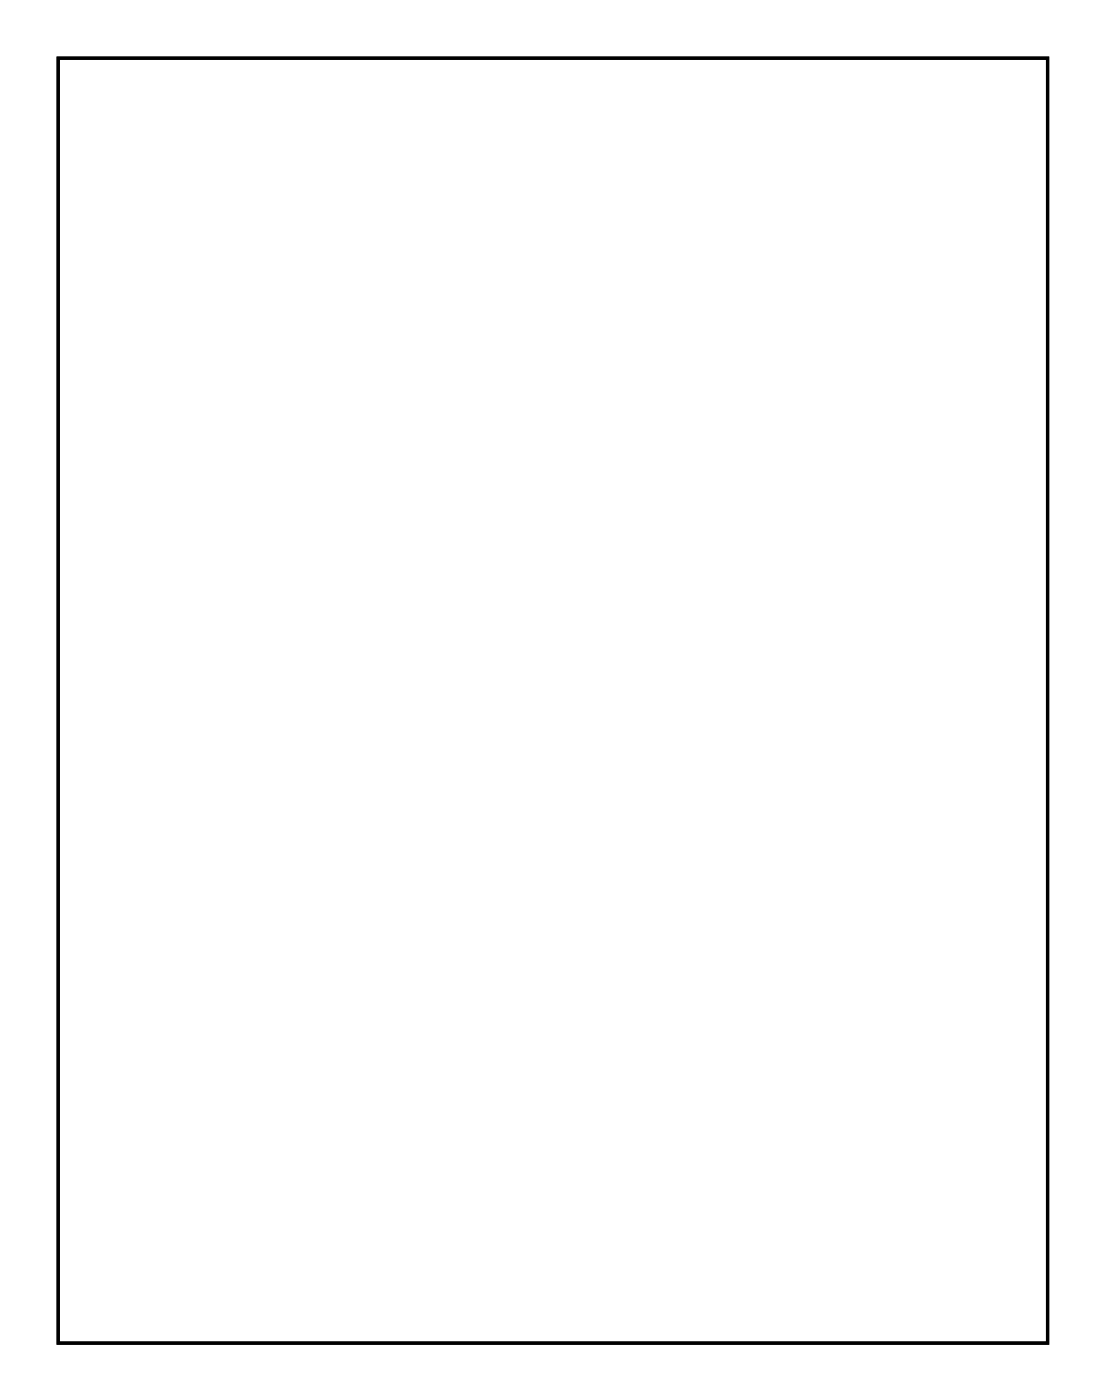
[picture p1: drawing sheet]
<svg xmlns="http://www.w3.org/2000/svg" width="69mm" height="87mm" viewBox="0 0 69 87" stroke-linecap="round" stroke-linejoin="round" font-family="sans-serif">
<path d="M3.6 3.6h61.8v80.3h-61.8z" fill="none" stroke="#000" stroke-width=".2"/>
<path d="M3.6 3.6h61.8v80.3h-61.8zM3.6 3.6v80.3h61.8v-80.3z" fill="#000"/>
<circle cx="41.5" cy="49.1" r=".67" fill="#fff"/>
<circle cx="41.5" cy="49.1" r=".67" fill="none" stroke="#fff" stroke-width=".61" stroke-linecap="butt"/>
<circle cx="41.5" cy="46.6" r=".67" fill="#fff"/>
<circle cx="41.5" cy="46.6" r=".67" fill="none" stroke="#fff" stroke-width=".61" stroke-linecap="butt"/>
<circle cx="41.5" cy="44" r=".67" fill="#fff"/>
<circle cx="41.5" cy="44" r=".67" fill="none" stroke="#fff" stroke-width=".61" stroke-linecap="butt"/>
<circle cx="41.5" cy="41.5" r=".67" fill="#fff"/>
<circle cx="41.5" cy="41.5" r=".67" fill="none" stroke="#fff" stroke-width=".61" stroke-linecap="butt"/>
<circle cx="41.5" cy="38.9" r=".67" fill="#fff"/>
<circle cx="41.5" cy="38.9" r=".67" fill="none" stroke="#fff" stroke-width=".61" stroke-linecap="butt"/>
<circle cx="41.5" cy="36.4" r=".67" fill="#fff"/>
<circle cx="41.5" cy="36.4" r=".67" fill="none" stroke="#fff" stroke-width=".61" stroke-linecap="butt"/>
<circle cx="41.5" cy="33.9" r=".67" fill="#fff"/>
<circle cx="41.5" cy="33.9" r=".67" fill="none" stroke="#fff" stroke-width=".61" stroke-linecap="butt"/>
<circle cx="41.5" cy="31.3" r=".67" fill="#fff"/>
<circle cx="41.5" cy="31.3" r=".67" fill="none" stroke="#fff" stroke-width=".61" stroke-linecap="butt"/>
<circle cx="41.5" cy="28.8" r=".67" fill="#fff"/>
<circle cx="41.5" cy="28.8" r=".67" fill="none" stroke="#fff" stroke-width=".61" stroke-linecap="butt"/>
<circle cx="41.5" cy="26.2" r=".67" fill="#fff"/>
<circle cx="41.5" cy="26.2" r=".67" fill="none" stroke="#fff" stroke-width=".61" stroke-linecap="butt"/>
<circle cx="41.5" cy="23.7" r=".67" fill="#fff"/>
<circle cx="41.5" cy="23.7" r=".67" fill="none" stroke="#fff" stroke-width=".61" stroke-linecap="butt"/>
<circle cx="41.5" cy="21.2" r=".67" fill="#fff"/>
<circle cx="41.5" cy="21.2" r=".67" fill="none" stroke="#fff" stroke-width=".61" stroke-linecap="butt"/>
<circle cx="41.5" cy="18.6" r=".67" fill="#fff"/>
<circle cx="41.5" cy="18.6" r=".67" fill="none" stroke="#fff" stroke-width=".61" stroke-linecap="butt"/>
<circle cx="41.5" cy="16.1" r=".67" fill="#fff"/>
<circle cx="41.5" cy="16.1" r=".67" fill="none" stroke="#fff" stroke-width=".61" stroke-linecap="butt"/>
<circle cx="38.9" cy="18.6" r=".67" fill="#fff"/>
<circle cx="38.9" cy="18.6" r=".67" fill="none" stroke="#fff" stroke-width=".61" stroke-linecap="butt"/>
<circle cx="38.9" cy="26.2" r=".67" fill="#fff"/>
<circle cx="38.9" cy="26.2" r=".67" fill="none" stroke="#fff" stroke-width=".61" stroke-linecap="butt"/>
<circle cx="38.9" cy="23.7" r=".67" fill="#fff"/>
<circle cx="38.9" cy="23.7" r=".67" fill="none" stroke="#fff" stroke-width=".61" stroke-linecap="butt"/>
<circle cx="26.2" cy="49.1" r=".67" fill="#fff"/>
<circle cx="26.2" cy="49.1" r=".67" fill="none" stroke="#fff" stroke-width=".61" stroke-linecap="butt"/>
<circle cx="26.2" cy="46.6" r=".67" fill="#fff"/>
<circle cx="26.2" cy="46.6" r=".67" fill="none" stroke="#fff" stroke-width=".61" stroke-linecap="butt"/>
<circle cx="26.2" cy="44" r=".67" fill="#fff"/>
<circle cx="26.2" cy="44" r=".67" fill="none" stroke="#fff" stroke-width=".61" stroke-linecap="butt"/>
<circle cx="26.2" cy="41.5" r=".67" fill="#fff"/>
<circle cx="26.2" cy="41.5" r=".67" fill="none" stroke="#fff" stroke-width=".61" stroke-linecap="butt"/>
<circle cx="26.2" cy="38.9" r=".67" fill="#fff"/>
<circle cx="26.2" cy="38.9" r=".67" fill="none" stroke="#fff" stroke-width=".61" stroke-linecap="butt"/>
<circle cx="26.2" cy="36.4" r=".67" fill="#fff"/>
<circle cx="26.2" cy="36.4" r=".67" fill="none" stroke="#fff" stroke-width=".61" stroke-linecap="butt"/>
<circle cx="26.2" cy="33.9" r=".67" fill="#fff"/>
<circle cx="26.2" cy="33.9" r=".67" fill="none" stroke="#fff" stroke-width=".61" stroke-linecap="butt"/>
<circle cx="26.2" cy="31.3" r=".67" fill="#fff"/>
<circle cx="26.2" cy="31.3" r=".67" fill="none" stroke="#fff" stroke-width=".61" stroke-linecap="butt"/>
<circle cx="26.2" cy="28.8" r=".67" fill="#fff"/>
<circle cx="26.2" cy="28.8" r=".67" fill="none" stroke="#fff" stroke-width=".61" stroke-linecap="butt"/>
<circle cx="26.2" cy="26.2" r=".67" fill="#fff"/>
<circle cx="26.2" cy="26.2" r=".67" fill="none" stroke="#fff" stroke-width=".61" stroke-linecap="butt"/>
<circle cx="26.2" cy="23.7" r=".67" fill="#fff"/>
<circle cx="26.2" cy="23.7" r=".67" fill="none" stroke="#fff" stroke-width=".61" stroke-linecap="butt"/>
<circle cx="26.2" cy="21.2" r=".67" fill="#fff"/>
<circle cx="26.2" cy="21.2" r=".67" fill="none" stroke="#fff" stroke-width=".61" stroke-linecap="butt"/>
<circle cx="26.2" cy="18.6" r=".67" fill="#fff"/>
<circle cx="26.2" cy="18.6" r=".67" fill="none" stroke="#fff" stroke-width=".61" stroke-linecap="butt"/>
<circle cx="26.2" cy="16.1" r=".67" fill="#fff"/>
<circle cx="26.2" cy="16.1" r=".67" fill="none" stroke="#fff" stroke-width=".61" stroke-linecap="butt"/>
<circle cx="38.9" cy="28.8" r=".67" fill="#fff"/>
<circle cx="38.9" cy="28.8" r=".67" fill="none" stroke="#fff" stroke-width=".61" stroke-linecap="butt"/>
<circle cx="31.3" cy="49.1" r=".67" fill="#fff"/>
<circle cx="31.3" cy="49.1" r=".67" fill="none" stroke="#fff" stroke-width=".61" stroke-linecap="butt"/>
<circle cx="28.8" cy="49.1" r=".67" fill="#fff"/>
<circle cx="28.8" cy="49.1" r=".67" fill="none" stroke="#fff" stroke-width=".61" stroke-linecap="butt"/>
<circle cx="33.8" cy="49.1" r=".67" fill="#fff"/>
<circle cx="33.8" cy="49.1" r=".67" fill="none" stroke="#fff" stroke-width=".61" stroke-linecap="butt"/>
<circle cx="38.9" cy="49.1" r=".67" fill="#fff"/>
<circle cx="38.9" cy="49.1" r=".67" fill="none" stroke="#fff" stroke-width=".61" stroke-linecap="butt"/>
<circle cx="36.4" cy="49.1" r=".67" fill="#fff"/>
<circle cx="36.4" cy="49.1" r=".67" fill="none" stroke="#fff" stroke-width=".61" stroke-linecap="butt"/>
<circle cx="49.1" cy="21.2" r=".75" fill="#fff"/>
<circle cx="49.1" cy="21.2" r=".75" fill="none" stroke="#fff" stroke-width=".61" stroke-linecap="butt"/>
<circle cx="49.1" cy="18.6" r=".75" fill="#fff"/>
<circle cx="49.1" cy="18.6" r=".75" fill="none" stroke="#fff" stroke-width=".61" stroke-linecap="butt"/>
<circle cx="49.1" cy="16.1" r=".75" fill="#fff"/>
<circle cx="49.1" cy="16.1" r=".75" fill="none" stroke="#fff" stroke-width=".61" stroke-linecap="butt"/>
<circle cx="49.1" cy="13.5" r=".75" fill="#fff"/>
<circle cx="49.1" cy="13.5" r=".75" fill="none" stroke="#fff" stroke-width=".61" stroke-linecap="butt"/>
<circle cx="49.1" cy="11" r=".75" fill="#fff"/>
<circle cx="49.1" cy="11" r=".75" fill="none" stroke="#fff" stroke-width=".61" stroke-linecap="butt"/>
<circle cx="49.1" cy="23.7" r=".75" fill="#fff"/>
<circle cx="49.1" cy="23.7" r=".75" fill="none" stroke="#fff" stroke-width=".61" stroke-linecap="butt"/>
<circle cx="18.6" cy="72" r=".62" fill="#fff"/>
<circle cx="18.6" cy="72" r=".62" fill="none" stroke="#fff" stroke-width=".69" stroke-linecap="butt"/>
<circle cx="18.6" cy="69.4" r=".62" fill="#fff"/>
<circle cx="18.6" cy="69.4" r=".62" fill="none" stroke="#fff" stroke-width=".69" stroke-linecap="butt"/>
<circle cx="18.6" cy="66.9" r=".62" fill="#fff"/>
<circle cx="18.6" cy="66.9" r=".62" fill="none" stroke="#fff" stroke-width=".69" stroke-linecap="butt"/>
<circle cx="18.6" cy="64.4" r=".62" fill="#fff"/>
<circle cx="18.6" cy="64.4" r=".62" fill="none" stroke="#fff" stroke-width=".69" stroke-linecap="butt"/>
<circle cx="18.6" cy="61.8" r=".62" fill="#fff"/>
<circle cx="18.6" cy="61.8" r=".62" fill="none" stroke="#fff" stroke-width=".69" stroke-linecap="butt"/>
<circle cx="18.6" cy="59.3" r=".62" fill="#fff"/>
<circle cx="18.6" cy="59.3" r=".62" fill="none" stroke="#fff" stroke-width=".69" stroke-linecap="butt"/>
<path d="M20.4 17.9h1.5v1.5h-1.5z" fill="#fff"/>
<path d="M20.4 17.9h1.5v1.5h-1.5z" fill="none" stroke="#fff" stroke-width=".76" stroke-linecap="butt"/>
<circle cx="21.1" cy="18.6" r=".74" fill="#fff"/>
<circle cx="21.1" cy="18.6" r=".74" fill="none" stroke="#fff" stroke-width=".76" stroke-linecap="butt"/>
<circle cx="21.1" cy="16.1" r=".74" fill="#fff"/>
<circle cx="21.1" cy="16.1" r=".74" fill="none" stroke="#fff" stroke-width=".76" stroke-linecap="butt"/>
<circle cx="21.1" cy="13.6" r=".74" fill="#fff"/>
<circle cx="21.1" cy="13.6" r=".74" fill="none" stroke="#fff" stroke-width=".76" stroke-linecap="butt"/>
<path d="M20.4 28.1h1.5v1.4h-1.5z" fill="#fff"/>
<path d="M20.4 28.1h1.5v1.4h-1.5z" fill="none" stroke="#fff" stroke-width=".76" stroke-linecap="butt"/>
<circle cx="21.1" cy="28.8" r=".74" fill="#fff"/>
<circle cx="21.1" cy="28.8" r=".74" fill="none" stroke="#fff" stroke-width=".76" stroke-linecap="butt"/>
<circle cx="18.6" cy="28.8" r=".74" fill="#fff"/>
<circle cx="18.6" cy="28.8" r=".74" fill="none" stroke="#fff" stroke-width=".76" stroke-linecap="butt"/>
<circle cx="16" cy="28.8" r=".74" fill="#fff"/>
<circle cx="16" cy="28.8" r=".74" fill="none" stroke="#fff" stroke-width=".76" stroke-linecap="butt"/>
<path d="M15.3 17.9h1.5v1.5h-1.5z" fill="#fff"/>
<path d="M15.3 17.9h1.5v1.5h-1.5z" fill="none" stroke="#fff" stroke-width=".76" stroke-linecap="butt"/>
<circle cx="16" cy="18.6" r=".74" fill="#fff"/>
<circle cx="16" cy="18.6" r=".74" fill="none" stroke="#fff" stroke-width=".76" stroke-linecap="butt"/>
<circle cx="16" cy="16.1" r=".74" fill="#fff"/>
<circle cx="16" cy="16.1" r=".74" fill="none" stroke="#fff" stroke-width=".76" stroke-linecap="butt"/>
<circle cx="16" cy="13.6" r=".74" fill="#fff"/>
<circle cx="16" cy="13.6" r=".74" fill="none" stroke="#fff" stroke-width=".76" stroke-linecap="butt"/>
<circle cx="49.1" cy="28.8" r=".74" fill="#fff"/>
<circle cx="49.1" cy="28.8" r=".74" fill="none" stroke="#fff" stroke-width=".76" stroke-linecap="butt"/>
<circle cx="49.1" cy="31.3" r=".74" fill="#fff"/>
<circle cx="49.1" cy="31.3" r=".74" fill="none" stroke="#fff" stroke-width=".76" stroke-linecap="butt"/>
<circle cx="49.1" cy="33.9" r=".74" fill="#fff"/>
<circle cx="49.1" cy="33.9" r=".74" fill="none" stroke="#fff" stroke-width=".76" stroke-linecap="butt"/>
<circle cx="49.1" cy="36.4" r=".74" fill="#fff"/>
<circle cx="49.1" cy="36.4" r=".74" fill="none" stroke="#fff" stroke-width=".76" stroke-linecap="butt"/>
<circle cx="49.1" cy="28.8" r=".74" fill="#fff"/>
<circle cx="49.1" cy="28.8" r=".74" fill="none" stroke="#fff" stroke-width=".76" stroke-linecap="butt"/>
<circle cx="49.1" cy="31.3" r=".74" fill="#fff"/>
<circle cx="49.1" cy="31.3" r=".74" fill="none" stroke="#fff" stroke-width=".76" stroke-linecap="butt"/>
<circle cx="49.1" cy="33.9" r=".74" fill="#fff"/>
<circle cx="49.1" cy="33.9" r=".74" fill="none" stroke="#fff" stroke-width=".76" stroke-linecap="butt"/>
<circle cx="49.1" cy="36.4" r=".74" fill="#fff"/>
<circle cx="49.1" cy="36.4" r=".74" fill="none" stroke="#fff" stroke-width=".76" stroke-linecap="butt"/>
<circle cx="49.1" cy="46.8" r=".74" fill="#fff"/>
<circle cx="49.1" cy="46.8" r=".74" fill="none" stroke="#fff" stroke-width=".76" stroke-linecap="butt"/>
<circle cx="49.1" cy="44.3" r=".74" fill="#fff"/>
<circle cx="49.1" cy="44.3" r=".74" fill="none" stroke="#fff" stroke-width=".76" stroke-linecap="butt"/>
<circle cx="49.1" cy="41.7" r=".74" fill="#fff"/>
<circle cx="49.1" cy="41.7" r=".74" fill="none" stroke="#fff" stroke-width=".76" stroke-linecap="butt"/>
<circle cx="49.1" cy="39.2" r=".74" fill="#fff"/>
<circle cx="49.1" cy="39.2" r=".74" fill="none" stroke="#fff" stroke-width=".76" stroke-linecap="butt"/>
<circle cx="44" cy="61.8" r=".6" fill="#fff"/>
<circle cx="44" cy="61.8" r=".6" fill="none" stroke="#fff" stroke-width=".65" stroke-linecap="butt"/>
<path d="M43.4 61.2h1.2v1.2h-1.2z" fill="#fff"/>
<path d="M43.4 61.2h1.2v1.2h-1.2z" fill="none" stroke="#fff" stroke-width=".65" stroke-linecap="butt"/>
<circle cx="44" cy="59.3" r=".6" fill="#fff"/>
<circle cx="44" cy="59.3" r=".6" fill="none" stroke="#fff" stroke-width=".65" stroke-linecap="butt"/>
</svg>
